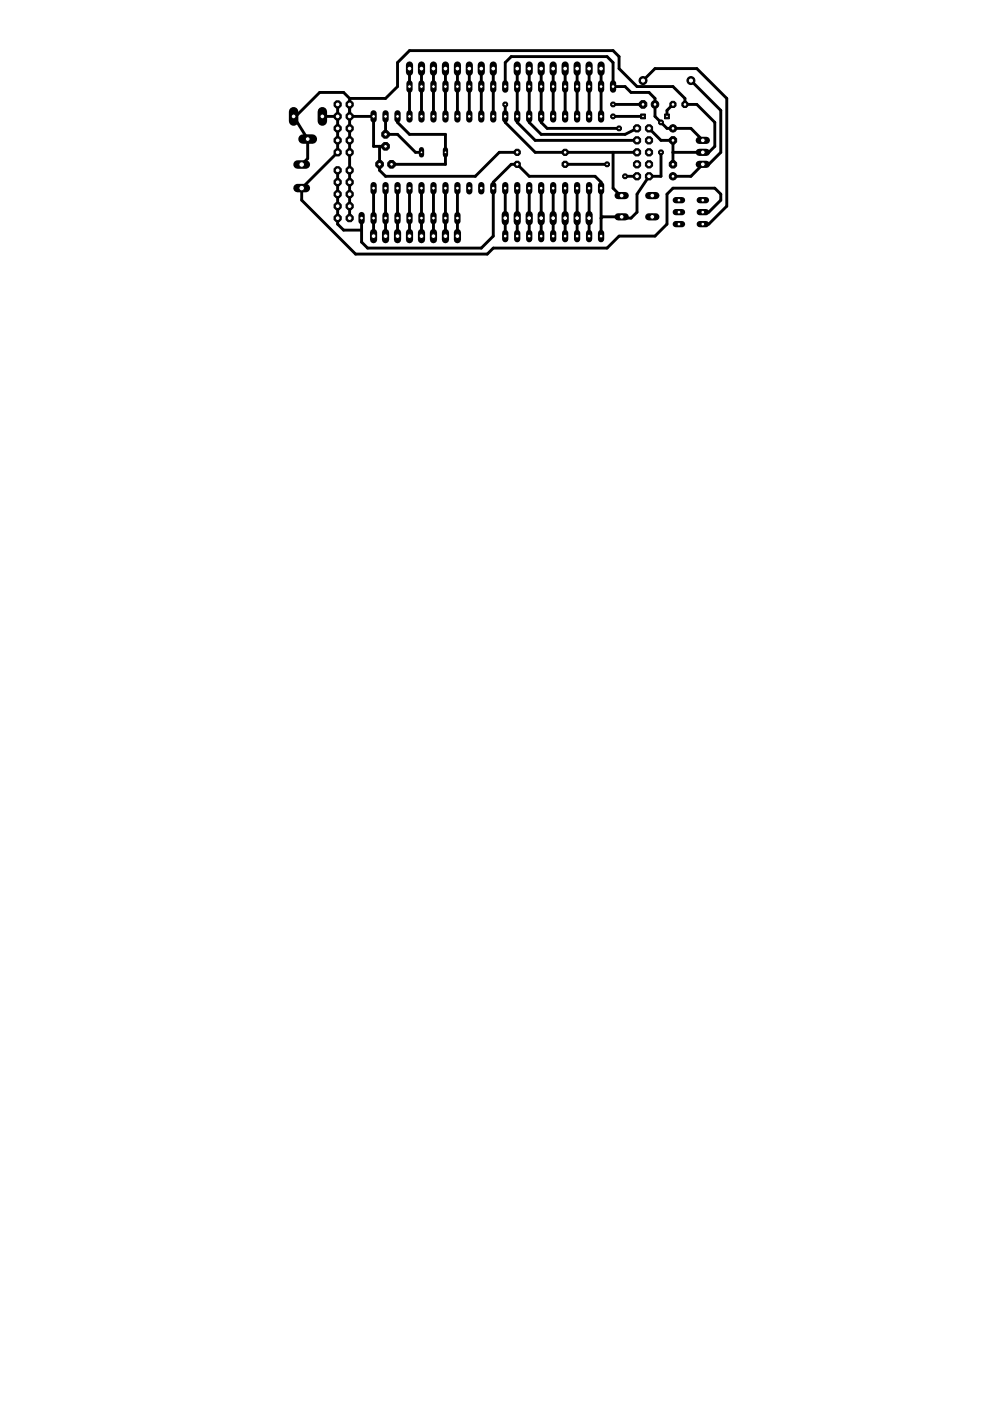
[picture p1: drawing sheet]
<svg xmlns="http://www.w3.org/2000/svg" width="210mm" height="297mm" viewBox="0 0 210 297" stroke-linecap="round" stroke-linejoin="round" font-family="sans-serif">
<g fill="none" stroke="#000" stroke-width=".61">
<path d="M86.8 14.5v10.2M89.4 14.5v10.2M91.9 14.5v10.2M94.4 14.5v10.2M97 14.5v10.2M99.5 14.5v10.2M102 14.5v10.2M104.6 14.5v10.2M107.1 18.4v-5.1l1.3-1.3h20.3l1.3 1.3v5.1h2.5l1.3 1.2h3.8l1.3 1.3v3.8l2.5 2.5h5.1l2.5 2.6M109.7 14.5v11.5l3.8 3.8h21.6M112.2 14.5v11.5l2.5 2.5h17.8l2.6-1.3M114.7 14.5v11.5l1.3 1.2h15.3"/>
<path d="M117.3 14.5v10.2M119.8 14.5v10.2M122.4 14.5v10.2M124.9 14.5v10.2M127.4 14.5v10.2M136.3 17.1l2.6-2.6h8.8l6.4 6.4v22.8l-3.8 3.8h-1.3M146.5 17.1l6.3 6.3v8.9l-2.5 2.5h-1.3l-2.5 2.6h-3.8M68.3 24.7h3.3M71.6 22.1v10.2l-7.6 7.6v2.5l11.4 11.5h27.9l1.3-1.3h24.1l2.6-2.5h7.6l2.5-2.6v-6.3l1.3-1.3h8.9l1.2 1.3v1.2l-2.5 2.6h-1.3M71.6 36.1v11.4l1.3 1.3h3.8M74.1 20.9h7.6l2.6-2.5v-5.1l2.5-2.6h43.2l1.3 1.3v2.5l3.8 3.9h7.6l2.5 2.5v1.2h2.5l3.9 3.9v5l-1.3 1.3h-7.6M74.1 24.7h5.1v6.3h2.5"/>
<path d="M74.1 20.9v25.3M74.1 20.9l-1.2-1.3h-5.1l-5.1 5.1h-.4l2.9 4.8v4.1l-1.2 1.3M79.2 39.9v10.2M80.5 31v5.1l1.2 1.3h19.1l5.1-5.1h3.8M81.7 24.7v3.8h2.6l3.8 3.8h1.3M81.7 39.9v10.2M84.3 24.7v1.3l2.5 2.5h7.6v6.3h-11.4M84.3 39.9v10.2M86.8 39.9v10.2M89.4 39.9v10.2M91.9 39.9v10.2M94.4 39.9v10.2"/>
<path d="M97 39.9v10.2M107.1 22.1v3.9l6.4 6.3h21.6M107.1 39.9v10.2M109.7 39.9v10.2M112.2 39.9v10.2M114.7 39.9v10.2M117.3 39.9v10.2M119.8 34.8h8.9M119.8 39.9v10.2M122.4 39.9v10.2M124.9 39.9v10.2M130 24.7h6.3"/>
<path d="M130 22.1h6.3M130 32.3v7.6l1.5 1.6h.3M132.5 37.4h2.6M137.6 27.2l2.5 2.6h2.6v5M140.1 32.3v5.1h-2.5l-2.5 3.8v3.8l-1.3 1.2h-2.5M142.7 22.1l-1.3 1.3v1.3M76.7 46.2v5.1l1.2 1.3h24.1l2.6-2.5v-11.5l3.8-3.8h1.3l2.5 2.6h14l1.2 1.2v11.5M127.4 46.2l.3-.2h4.1l-.3 .2"/>
</g>
<circle cx="81.7" cy="31" r=".87" fill="#000" stroke="#000" stroke-width=".21"/>
<circle cx="81.7" cy="31" r=".4" fill="#fff" stroke="#000" stroke-width=".21"/>
<circle cx="81.7" cy="28.5" r=".87" fill="#000" stroke="#000" stroke-width=".21"/>
<circle cx="81.7" cy="28.5" r=".4" fill="#fff" stroke="#000" stroke-width=".21"/>
<circle cx="80.5" cy="34.8" r=".87" fill="#000" stroke="#000" stroke-width=".21"/>
<circle cx="80.5" cy="34.8" r=".4" fill="#fff" stroke="#000" stroke-width=".21"/>
<circle cx="83" cy="34.8" r=".87" fill="#000" stroke="#000" stroke-width=".21"/>
<circle cx="83" cy="34.8" r=".4" fill="#fff" stroke="#000" stroke-width=".21"/>
<circle cx="142.7" cy="29.8" r=".85" fill="#000" stroke="#000" stroke-width=".21"/>
<circle cx="142.7" cy="29.8" r=".4" fill="#fff" stroke="#000" stroke-width=".21"/>
<circle cx="142.7" cy="27.2" r=".78" fill="#000" stroke="#000" stroke-width=".21"/>
<circle cx="142.7" cy="27.2" r=".4" fill="#fff" stroke="#000" stroke-width=".21"/>
<circle cx="142.7" cy="34.8" r=".85" fill="#000" stroke="#000" stroke-width=".21"/>
<circle cx="142.7" cy="34.8" r=".4" fill="#fff" stroke="#000" stroke-width=".21"/>
<circle cx="142.7" cy="37.4" r=".78" fill="#000" stroke="#000" stroke-width=".21"/>
<circle cx="142.7" cy="37.4" r=".4" fill="#fff" stroke="#000" stroke-width=".21"/>
<circle cx="136.3" cy="22.1" r=".87" fill="#000" stroke="#000" stroke-width=".21"/>
<circle cx="136.3" cy="22.1" r=".4" fill="#fff" stroke="#000" stroke-width=".21"/>
<circle cx="138.9" cy="22.1" r=".8" fill="#000" stroke="#000" stroke-width=".21"/>
<circle cx="138.9" cy="22.1" r=".4" fill="#fff" stroke="#000" stroke-width=".21"/>
<circle cx="136.3" cy="17.1" r=".85" fill="#000" stroke="#000" stroke-width=".21"/>
<circle cx="136.3" cy="17.1" r=".55" fill="#fff" stroke="#000" stroke-width=".21"/>
<circle cx="146.5" cy="17.1" r=".85" fill="#000" stroke="#000" stroke-width=".21"/>
<circle cx="146.5" cy="17.1" r=".55" fill="#fff" stroke="#000" stroke-width=".21"/>
<path d="M127.4 24v1.3" fill="none" stroke="#000" stroke-width="1.3"/>
<circle cx="127.4" cy="24.7" r=".4" fill="#fff" stroke="#000" stroke-width=".21"/>
<path d="M124.9 24v1.3" fill="none" stroke="#000" stroke-width="1.3"/>
<circle cx="124.9" cy="24.7" r=".4" fill="#fff" stroke="#000" stroke-width=".21"/>
<path d="M122.4 24v1.3" fill="none" stroke="#000" stroke-width="1.3"/>
<circle cx="122.4" cy="24.7" r=".4" fill="#fff" stroke="#000" stroke-width=".21"/>
<path d="M119.8 24v1.3" fill="none" stroke="#000" stroke-width="1.3"/>
<circle cx="119.8" cy="24.7" r=".4" fill="#fff" stroke="#000" stroke-width=".21"/>
<path d="M117.3 24v1.3" fill="none" stroke="#000" stroke-width="1.3"/>
<circle cx="117.3" cy="24.7" r=".4" fill="#fff" stroke="#000" stroke-width=".21"/>
<path d="M114.7 24v1.3" fill="none" stroke="#000" stroke-width="1.3"/>
<circle cx="114.7" cy="24.7" r=".4" fill="#fff" stroke="#000" stroke-width=".21"/>
<path d="M112.2 24v1.3" fill="none" stroke="#000" stroke-width="1.3"/>
<circle cx="112.2" cy="24.7" r=".4" fill="#fff" stroke="#000" stroke-width=".21"/>
<path d="M109.7 24v1.3" fill="none" stroke="#000" stroke-width="1.3"/>
<circle cx="109.7" cy="24.7" r=".4" fill="#fff" stroke="#000" stroke-width=".21"/>
<path d="M107.1 24v1.3" fill="none" stroke="#000" stroke-width="1.3"/>
<circle cx="107.1" cy="24.7" r=".4" fill="#fff" stroke="#000" stroke-width=".21"/>
<path d="M104.6 24v1.3" fill="none" stroke="#000" stroke-width="1.3"/>
<circle cx="104.6" cy="24.7" r=".4" fill="#fff" stroke="#000" stroke-width=".21"/>
<path d="M102 24v1.3" fill="none" stroke="#000" stroke-width="1.3"/>
<circle cx="102" cy="24.7" r=".4" fill="#fff" stroke="#000" stroke-width=".21"/>
<path d="M99.5 24v1.3" fill="none" stroke="#000" stroke-width="1.3"/>
<circle cx="99.5" cy="24.7" r=".4" fill="#fff" stroke="#000" stroke-width=".21"/>
<path d="M97 24v1.3" fill="none" stroke="#000" stroke-width="1.3"/>
<circle cx="97" cy="24.7" r=".4" fill="#fff" stroke="#000" stroke-width=".21"/>
<path d="M94.4 24v1.3" fill="none" stroke="#000" stroke-width="1.3"/>
<circle cx="94.4" cy="24.7" r=".4" fill="#fff" stroke="#000" stroke-width=".21"/>
<path d="M91.9 24v1.3" fill="none" stroke="#000" stroke-width="1.3"/>
<circle cx="91.9" cy="24.7" r=".4" fill="#fff" stroke="#000" stroke-width=".21"/>
<path d="M89.4 24v1.3" fill="none" stroke="#000" stroke-width="1.3"/>
<circle cx="89.4" cy="24.7" r=".4" fill="#fff" stroke="#000" stroke-width=".21"/>
<path d="M86.8 24v1.3" fill="none" stroke="#000" stroke-width="1.3"/>
<circle cx="86.8" cy="24.7" r=".4" fill="#fff" stroke="#000" stroke-width=".21"/>
<path d="M84.3 24v1.3" fill="none" stroke="#000" stroke-width="1.3"/>
<circle cx="84.3" cy="24.7" r=".4" fill="#fff" stroke="#000" stroke-width=".21"/>
<path d="M81.7 24v1.3" fill="none" stroke="#000" stroke-width="1.3"/>
<circle cx="81.7" cy="24.7" r=".4" fill="#fff" stroke="#000" stroke-width=".21"/>
<path d="M79.2 24v1.3" fill="none" stroke="#000" stroke-width="1.3"/>
<circle cx="79.2" cy="24.7" r=".4" fill="#fff" stroke="#000" stroke-width=".21"/>
<path d="M79.2 39.2v1.4" fill="none" stroke="#000" stroke-width="1.3"/>
<circle cx="79.2" cy="39.9" r=".4" fill="#fff" stroke="#000" stroke-width=".21"/>
<path d="M81.7 39.2v1.4" fill="none" stroke="#000" stroke-width="1.3"/>
<circle cx="81.7" cy="39.9" r=".4" fill="#fff" stroke="#000" stroke-width=".21"/>
<path d="M84.3 39.2v1.4" fill="none" stroke="#000" stroke-width="1.3"/>
<circle cx="84.3" cy="39.9" r=".4" fill="#fff" stroke="#000" stroke-width=".21"/>
<path d="M86.8 39.2v1.4" fill="none" stroke="#000" stroke-width="1.3"/>
<circle cx="86.8" cy="39.9" r=".4" fill="#fff" stroke="#000" stroke-width=".21"/>
<path d="M89.4 39.2v1.4" fill="none" stroke="#000" stroke-width="1.3"/>
<circle cx="89.4" cy="39.9" r=".4" fill="#fff" stroke="#000" stroke-width=".21"/>
<path d="M91.9 39.2v1.4" fill="none" stroke="#000" stroke-width="1.3"/>
<circle cx="91.9" cy="39.9" r=".4" fill="#fff" stroke="#000" stroke-width=".21"/>
<path d="M94.4 39.2v1.4" fill="none" stroke="#000" stroke-width="1.3"/>
<circle cx="94.4" cy="39.9" r=".4" fill="#fff" stroke="#000" stroke-width=".21"/>
<path d="M97 39.2v1.4" fill="none" stroke="#000" stroke-width="1.3"/>
<circle cx="97" cy="39.9" r=".4" fill="#fff" stroke="#000" stroke-width=".21"/>
<path d="M99.5 39.2v1.4" fill="none" stroke="#000" stroke-width="1.3"/>
<circle cx="99.5" cy="39.9" r=".4" fill="#fff" stroke="#000" stroke-width=".21"/>
<path d="M102 39.2v1.4" fill="none" stroke="#000" stroke-width="1.3"/>
<circle cx="102" cy="39.9" r=".4" fill="#fff" stroke="#000" stroke-width=".21"/>
<path d="M104.6 39.2v1.4" fill="none" stroke="#000" stroke-width="1.3"/>
<circle cx="104.6" cy="39.9" r=".4" fill="#fff" stroke="#000" stroke-width=".21"/>
<path d="M107.1 39.2v1.4" fill="none" stroke="#000" stroke-width="1.3"/>
<circle cx="107.1" cy="39.9" r=".4" fill="#fff" stroke="#000" stroke-width=".21"/>
<path d="M109.7 39.2v1.4" fill="none" stroke="#000" stroke-width="1.3"/>
<circle cx="109.7" cy="39.9" r=".4" fill="#fff" stroke="#000" stroke-width=".21"/>
<path d="M112.2 39.2v1.4" fill="none" stroke="#000" stroke-width="1.3"/>
<circle cx="112.2" cy="39.9" r=".4" fill="#fff" stroke="#000" stroke-width=".21"/>
<path d="M114.7 39.2v1.4" fill="none" stroke="#000" stroke-width="1.3"/>
<circle cx="114.7" cy="39.9" r=".4" fill="#fff" stroke="#000" stroke-width=".21"/>
<path d="M117.3 39.2v1.4" fill="none" stroke="#000" stroke-width="1.3"/>
<circle cx="117.3" cy="39.9" r=".4" fill="#fff" stroke="#000" stroke-width=".21"/>
<path d="M119.8 39.2v1.4" fill="none" stroke="#000" stroke-width="1.3"/>
<circle cx="119.8" cy="39.9" r=".4" fill="#fff" stroke="#000" stroke-width=".21"/>
<path d="M122.4 39.2v1.4" fill="none" stroke="#000" stroke-width="1.3"/>
<circle cx="122.4" cy="39.9" r=".4" fill="#fff" stroke="#000" stroke-width=".21"/>
<path d="M124.9 39.2v1.4" fill="none" stroke="#000" stroke-width="1.3"/>
<circle cx="124.9" cy="39.9" r=".4" fill="#fff" stroke="#000" stroke-width=".21"/>
<path d="M127.4 39.2v1.4" fill="none" stroke="#000" stroke-width="1.3"/>
<circle cx="127.4" cy="39.9" r=".4" fill="#fff" stroke="#000" stroke-width=".21"/>
<path d="M148.3 34.8h1.5" fill="none" stroke="#000" stroke-width="1.5"/>
<circle cx="149" cy="34.8" r=".51" fill="#fff" stroke="#000" stroke-width=".21"/>
<path d="M148.3 32.3h1.5" fill="none" stroke="#000" stroke-width="1.5"/>
<circle cx="149" cy="32.3" r=".51" fill="#fff" stroke="#000" stroke-width=".21"/>
<path d="M148.3 29.8h1.5" fill="none" stroke="#000" stroke-width="1.5"/>
<circle cx="149" cy="29.8" r=".51" fill="#fff" stroke="#000" stroke-width=".21"/>
<path d="M68.3 23.7v2" fill="none" stroke="#000" stroke-width="2"/>
<circle cx="68.3" cy="24.7" r=".51" fill="#fff" stroke="#000" stroke-width=".21"/>
<path d="M62.3 23.7v2" fill="none" stroke="#000" stroke-width="2"/>
<circle cx="62.3" cy="24.7" r=".51" fill="#fff" stroke="#000" stroke-width=".21"/>
<path d="M64.2 29.5h2" fill="none" stroke="#000" stroke-width="2"/>
<circle cx="65.2" cy="29.5" r=".51" fill="#fff" stroke="#000" stroke-width=".21"/>
<circle cx="137.6" cy="37.4" r=".83" fill="#000" stroke="#000" stroke-width=".21"/>
<circle cx="137.6" cy="37.4" r=".51" fill="#fff" stroke="#000" stroke-width=".21"/>
<circle cx="135.1" cy="37.4" r=".83" fill="#000" stroke="#000" stroke-width=".21"/>
<circle cx="135.1" cy="37.4" r=".51" fill="#fff" stroke="#000" stroke-width=".21"/>
<circle cx="137.6" cy="34.8" r=".83" fill="#000" stroke="#000" stroke-width=".21"/>
<circle cx="137.6" cy="34.8" r=".51" fill="#fff" stroke="#000" stroke-width=".21"/>
<circle cx="135.1" cy="34.8" r=".83" fill="#000" stroke="#000" stroke-width=".21"/>
<circle cx="135.1" cy="34.8" r=".51" fill="#fff" stroke="#000" stroke-width=".21"/>
<circle cx="137.6" cy="32.3" r=".83" fill="#000" stroke="#000" stroke-width=".21"/>
<circle cx="137.6" cy="32.3" r=".51" fill="#fff" stroke="#000" stroke-width=".21"/>
<circle cx="135.1" cy="32.3" r=".83" fill="#000" stroke="#000" stroke-width=".21"/>
<circle cx="135.1" cy="32.3" r=".51" fill="#fff" stroke="#000" stroke-width=".21"/>
<circle cx="137.6" cy="29.8" r=".83" fill="#000" stroke="#000" stroke-width=".21"/>
<circle cx="137.6" cy="29.8" r=".51" fill="#fff" stroke="#000" stroke-width=".21"/>
<circle cx="135.1" cy="29.8" r=".83" fill="#000" stroke="#000" stroke-width=".21"/>
<circle cx="135.1" cy="29.8" r=".51" fill="#fff" stroke="#000" stroke-width=".21"/>
<circle cx="137.6" cy="27.2" r=".83" fill="#000" stroke="#000" stroke-width=".21"/>
<circle cx="137.6" cy="27.2" r=".51" fill="#fff" stroke="#000" stroke-width=".21"/>
<circle cx="135.1" cy="27.2" r=".83" fill="#000" stroke="#000" stroke-width=".21"/>
<circle cx="135.1" cy="27.2" r=".51" fill="#fff" stroke="#000" stroke-width=".21"/>
<circle cx="74.1" cy="32.3" r=".83" fill="#000" stroke="#000" stroke-width=".21"/>
<circle cx="74.1" cy="32.3" r=".51" fill="#fff" stroke="#000" stroke-width=".21"/>
<circle cx="74.1" cy="29.8" r=".83" fill="#000" stroke="#000" stroke-width=".21"/>
<circle cx="74.1" cy="29.8" r=".51" fill="#fff" stroke="#000" stroke-width=".21"/>
<circle cx="74.1" cy="27.2" r=".83" fill="#000" stroke="#000" stroke-width=".21"/>
<circle cx="74.1" cy="27.2" r=".51" fill="#fff" stroke="#000" stroke-width=".21"/>
<circle cx="74.1" cy="24.7" r=".83" fill="#000" stroke="#000" stroke-width=".21"/>
<circle cx="74.1" cy="24.7" r=".51" fill="#fff" stroke="#000" stroke-width=".21"/>
<circle cx="74.1" cy="22.1" r=".83" fill="#000" stroke="#000" stroke-width=".21"/>
<circle cx="74.1" cy="22.1" r=".51" fill="#fff" stroke="#000" stroke-width=".21"/>
<circle cx="71.6" cy="32.3" r=".83" fill="#000" stroke="#000" stroke-width=".21"/>
<circle cx="71.6" cy="32.3" r=".51" fill="#fff" stroke="#000" stroke-width=".21"/>
<circle cx="71.6" cy="29.8" r=".83" fill="#000" stroke="#000" stroke-width=".21"/>
<circle cx="71.6" cy="29.8" r=".51" fill="#fff" stroke="#000" stroke-width=".21"/>
<circle cx="71.6" cy="27.2" r=".83" fill="#000" stroke="#000" stroke-width=".21"/>
<circle cx="71.6" cy="27.2" r=".51" fill="#fff" stroke="#000" stroke-width=".21"/>
<circle cx="71.6" cy="24.7" r=".83" fill="#000" stroke="#000" stroke-width=".21"/>
<circle cx="71.6" cy="24.7" r=".51" fill="#fff" stroke="#000" stroke-width=".21"/>
<circle cx="71.6" cy="22.1" r=".83" fill="#000" stroke="#000" stroke-width=".21"/>
<circle cx="71.6" cy="22.1" r=".51" fill="#fff" stroke="#000" stroke-width=".21"/>
<circle cx="142.7" cy="22.1" r=".71" fill="#000" stroke="#000" stroke-width=".21"/>
<circle cx="142.7" cy="22.1" r=".4" fill="#fff" stroke="#000" stroke-width=".21"/>
<circle cx="145.2" cy="22.1" r=".71" fill="#000" stroke="#000" stroke-width=".21"/>
<circle cx="145.2" cy="22.1" r=".4" fill="#fff" stroke="#000" stroke-width=".21"/>
<path d="M124.9 45.5v1.5" fill="none" stroke="#000" stroke-width="1.5"/>
<circle cx="124.9" cy="46.2" r=".51" fill="#fff" stroke="#000" stroke-width=".21"/>
<path d="M122.4 45.5v1.5" fill="none" stroke="#000" stroke-width="1.5"/>
<circle cx="122.4" cy="46.2" r=".51" fill="#fff" stroke="#000" stroke-width=".21"/>
<path d="M119.8 45.5v1.5" fill="none" stroke="#000" stroke-width="1.5"/>
<circle cx="119.8" cy="46.2" r=".51" fill="#fff" stroke="#000" stroke-width=".21"/>
<path d="M117.3 45.5v1.5" fill="none" stroke="#000" stroke-width="1.5"/>
<circle cx="117.3" cy="46.2" r=".51" fill="#fff" stroke="#000" stroke-width=".21"/>
<path d="M114.7 45.5v1.5" fill="none" stroke="#000" stroke-width="1.5"/>
<circle cx="114.7" cy="46.2" r=".51" fill="#fff" stroke="#000" stroke-width=".21"/>
<path d="M112.2 45.5v1.5" fill="none" stroke="#000" stroke-width="1.5"/>
<circle cx="112.2" cy="46.2" r=".51" fill="#fff" stroke="#000" stroke-width=".21"/>
<path d="M109.7 45.5v1.5" fill="none" stroke="#000" stroke-width="1.5"/>
<circle cx="109.7" cy="46.2" r=".51" fill="#fff" stroke="#000" stroke-width=".21"/>
<path d="M107.1 45.5v1.5" fill="none" stroke="#000" stroke-width="1.5"/>
<circle cx="107.1" cy="46.2" r=".51" fill="#fff" stroke="#000" stroke-width=".21"/>
<path d="M109.7 13.8v1.5" fill="none" stroke="#000" stroke-width="1.5"/>
<circle cx="109.7" cy="14.5" r=".51" fill="#fff" stroke="#000" stroke-width=".21"/>
<path d="M112.2 13.8v1.5" fill="none" stroke="#000" stroke-width="1.5"/>
<circle cx="112.2" cy="14.5" r=".51" fill="#fff" stroke="#000" stroke-width=".21"/>
<path d="M114.7 13.8v1.5" fill="none" stroke="#000" stroke-width="1.5"/>
<circle cx="114.7" cy="14.5" r=".51" fill="#fff" stroke="#000" stroke-width=".21"/>
<path d="M117.3 13.8v1.5" fill="none" stroke="#000" stroke-width="1.5"/>
<circle cx="117.3" cy="14.5" r=".51" fill="#fff" stroke="#000" stroke-width=".21"/>
<path d="M119.8 13.8v1.5" fill="none" stroke="#000" stroke-width="1.5"/>
<circle cx="119.8" cy="14.5" r=".51" fill="#fff" stroke="#000" stroke-width=".21"/>
<path d="M122.4 13.8v1.5" fill="none" stroke="#000" stroke-width="1.5"/>
<circle cx="122.4" cy="14.5" r=".51" fill="#fff" stroke="#000" stroke-width=".21"/>
<path d="M124.9 13.8v1.5" fill="none" stroke="#000" stroke-width="1.5"/>
<circle cx="124.9" cy="14.5" r=".51" fill="#fff" stroke="#000" stroke-width=".21"/>
<path d="M127.4 13.8v1.5" fill="none" stroke="#000" stroke-width="1.5"/>
<circle cx="127.4" cy="14.5" r=".51" fill="#fff" stroke="#000" stroke-width=".21"/>
<path d="M79.2 49.3v1.5" fill="none" stroke="#000" stroke-width="1.5"/>
<circle cx="79.2" cy="50.1" r=".51" fill="#fff" stroke="#000" stroke-width=".21"/>
<path d="M81.7 49.3v1.5" fill="none" stroke="#000" stroke-width="1.5"/>
<circle cx="81.7" cy="50.1" r=".51" fill="#fff" stroke="#000" stroke-width=".21"/>
<path d="M84.3 49.3v1.5" fill="none" stroke="#000" stroke-width="1.5"/>
<circle cx="84.3" cy="50.1" r=".51" fill="#fff" stroke="#000" stroke-width=".21"/>
<path d="M86.8 49.3v1.5" fill="none" stroke="#000" stroke-width="1.5"/>
<circle cx="86.8" cy="50.1" r=".51" fill="#fff" stroke="#000" stroke-width=".21"/>
<path d="M89.4 49.3v1.5" fill="none" stroke="#000" stroke-width="1.5"/>
<circle cx="89.4" cy="50.1" r=".51" fill="#fff" stroke="#000" stroke-width=".21"/>
<path d="M91.9 49.3v1.5" fill="none" stroke="#000" stroke-width="1.5"/>
<circle cx="91.9" cy="50.1" r=".51" fill="#fff" stroke="#000" stroke-width=".21"/>
<path d="M94.4 49.3v1.5" fill="none" stroke="#000" stroke-width="1.5"/>
<circle cx="94.4" cy="50.1" r=".51" fill="#fff" stroke="#000" stroke-width=".21"/>
<path d="M97 49.3v1.5" fill="none" stroke="#000" stroke-width="1.5"/>
<circle cx="97" cy="50.1" r=".51" fill="#fff" stroke="#000" stroke-width=".21"/>
<path d="M86.8 13.8v1.5" fill="none" stroke="#000" stroke-width="1.5"/>
<circle cx="86.8" cy="14.5" r=".51" fill="#fff" stroke="#000" stroke-width=".21"/>
<path d="M89.4 13.8v1.5" fill="none" stroke="#000" stroke-width="1.5"/>
<circle cx="89.4" cy="14.5" r=".51" fill="#fff" stroke="#000" stroke-width=".21"/>
<path d="M91.9 13.8v1.5" fill="none" stroke="#000" stroke-width="1.5"/>
<circle cx="91.9" cy="14.5" r=".51" fill="#fff" stroke="#000" stroke-width=".21"/>
<path d="M94.4 13.8v1.5" fill="none" stroke="#000" stroke-width="1.5"/>
<circle cx="94.4" cy="14.5" r=".51" fill="#fff" stroke="#000" stroke-width=".21"/>
<path d="M97 13.8v1.5" fill="none" stroke="#000" stroke-width="1.5"/>
<circle cx="97" cy="14.5" r=".51" fill="#fff" stroke="#000" stroke-width=".21"/>
<path d="M99.5 13.8v1.5" fill="none" stroke="#000" stroke-width="1.5"/>
<circle cx="99.5" cy="14.5" r=".51" fill="#fff" stroke="#000" stroke-width=".21"/>
<path d="M102 13.8v1.5" fill="none" stroke="#000" stroke-width="1.5"/>
<circle cx="102" cy="14.5" r=".51" fill="#fff" stroke="#000" stroke-width=".21"/>
<path d="M104.6 13.8v1.5" fill="none" stroke="#000" stroke-width="1.5"/>
<circle cx="104.6" cy="14.5" r=".51" fill="#fff" stroke="#000" stroke-width=".21"/>
<path d="M94.4 31.7v1.2" fill="none" stroke="#000" stroke-width="1.1"/>
<circle cx="94.4" cy="32.3" r=".3" fill="#fff" stroke="#000" stroke-width=".21"/>
<path d="M89.4 31.7v1.2" fill="none" stroke="#000" stroke-width="1.1"/>
<circle cx="89.4" cy="32.3" r=".3" fill="#fff" stroke="#000" stroke-width=".21"/>
<circle cx="109.7" cy="32.3" r=".71" fill="#000" stroke="#000" stroke-width=".21"/>
<circle cx="109.7" cy="32.3" r=".4" fill="#fff" stroke="#000" stroke-width=".21"/>
<circle cx="119.8" cy="32.3" r=".71" fill="#000" stroke="#000" stroke-width=".21"/>
<circle cx="119.8" cy="32.3" r=".4" fill="#fff" stroke="#000" stroke-width=".21"/>
<circle cx="109.7" cy="34.8" r=".71" fill="#000" stroke="#000" stroke-width=".21"/>
<circle cx="109.7" cy="34.8" r=".4" fill="#fff" stroke="#000" stroke-width=".21"/>
<circle cx="119.8" cy="34.8" r=".71" fill="#000" stroke="#000" stroke-width=".21"/>
<circle cx="119.8" cy="34.8" r=".4" fill="#fff" stroke="#000" stroke-width=".21"/>
<path d="M127.4 49.4v1.3" fill="none" stroke="#000" stroke-width="1.3"/>
<circle cx="127.4" cy="50.1" r=".4" fill="#fff" stroke="#000" stroke-width=".21"/>
<path d="M124.9 49.4v1.3" fill="none" stroke="#000" stroke-width="1.3"/>
<circle cx="124.9" cy="50.1" r=".4" fill="#fff" stroke="#000" stroke-width=".21"/>
<path d="M122.4 49.4v1.3" fill="none" stroke="#000" stroke-width="1.3"/>
<circle cx="122.4" cy="50.1" r=".4" fill="#fff" stroke="#000" stroke-width=".21"/>
<path d="M119.8 49.4v1.3" fill="none" stroke="#000" stroke-width="1.3"/>
<circle cx="119.8" cy="50.1" r=".4" fill="#fff" stroke="#000" stroke-width=".21"/>
<path d="M117.3 49.4v1.3" fill="none" stroke="#000" stroke-width="1.3"/>
<circle cx="117.3" cy="50.1" r=".4" fill="#fff" stroke="#000" stroke-width=".21"/>
<path d="M114.7 49.4v1.3" fill="none" stroke="#000" stroke-width="1.3"/>
<circle cx="114.7" cy="50.1" r=".4" fill="#fff" stroke="#000" stroke-width=".21"/>
<path d="M112.2 49.4v1.3" fill="none" stroke="#000" stroke-width="1.3"/>
<circle cx="112.2" cy="50.1" r=".4" fill="#fff" stroke="#000" stroke-width=".21"/>
<path d="M109.7 49.4v1.3" fill="none" stroke="#000" stroke-width="1.3"/>
<circle cx="109.7" cy="50.1" r=".4" fill="#fff" stroke="#000" stroke-width=".21"/>
<path d="M107.1 49.4v1.3" fill="none" stroke="#000" stroke-width="1.3"/>
<circle cx="107.1" cy="50.1" r=".4" fill="#fff" stroke="#000" stroke-width=".21"/>
<path d="M130 17.7v1.3" fill="none" stroke="#000" stroke-width="1.3"/>
<circle cx="130" cy="18.4" r=".4" fill="#fff" stroke="#000" stroke-width=".21"/>
<path d="M127.4 17.7v1.3" fill="none" stroke="#000" stroke-width="1.3"/>
<circle cx="127.4" cy="18.4" r=".4" fill="#fff" stroke="#000" stroke-width=".21"/>
<path d="M124.9 17.7v1.3" fill="none" stroke="#000" stroke-width="1.3"/>
<circle cx="124.9" cy="18.4" r=".4" fill="#fff" stroke="#000" stroke-width=".21"/>
<path d="M122.4 17.7v1.3" fill="none" stroke="#000" stroke-width="1.3"/>
<circle cx="122.4" cy="18.4" r=".4" fill="#fff" stroke="#000" stroke-width=".21"/>
<path d="M119.8 17.7v1.3" fill="none" stroke="#000" stroke-width="1.3"/>
<circle cx="119.8" cy="18.4" r=".4" fill="#fff" stroke="#000" stroke-width=".21"/>
<path d="M117.3 17.7v1.3" fill="none" stroke="#000" stroke-width="1.3"/>
<circle cx="117.3" cy="18.4" r=".4" fill="#fff" stroke="#000" stroke-width=".21"/>
<path d="M114.7 17.7v1.3" fill="none" stroke="#000" stroke-width="1.3"/>
<circle cx="114.7" cy="18.4" r=".4" fill="#fff" stroke="#000" stroke-width=".21"/>
<path d="M112.2 17.7v1.3" fill="none" stroke="#000" stroke-width="1.3"/>
<circle cx="112.2" cy="18.4" r=".4" fill="#fff" stroke="#000" stroke-width=".21"/>
<path d="M109.7 17.7v1.3" fill="none" stroke="#000" stroke-width="1.3"/>
<circle cx="109.7" cy="18.4" r=".4" fill="#fff" stroke="#000" stroke-width=".21"/>
<path d="M76.7 45.6v1.3" fill="none" stroke="#000" stroke-width="1.3"/>
<circle cx="76.7" cy="46.2" r=".4" fill="#fff" stroke="#000" stroke-width=".21"/>
<path d="M79.2 45.6v1.3" fill="none" stroke="#000" stroke-width="1.3"/>
<circle cx="79.2" cy="46.2" r=".4" fill="#fff" stroke="#000" stroke-width=".21"/>
<path d="M81.7 45.6v1.3" fill="none" stroke="#000" stroke-width="1.3"/>
<circle cx="81.7" cy="46.2" r=".4" fill="#fff" stroke="#000" stroke-width=".21"/>
<path d="M84.3 45.6v1.3" fill="none" stroke="#000" stroke-width="1.3"/>
<circle cx="84.3" cy="46.2" r=".4" fill="#fff" stroke="#000" stroke-width=".21"/>
<path d="M86.8 45.6v1.3" fill="none" stroke="#000" stroke-width="1.3"/>
<circle cx="86.8" cy="46.2" r=".4" fill="#fff" stroke="#000" stroke-width=".21"/>
<path d="M89.4 45.6v1.3" fill="none" stroke="#000" stroke-width="1.3"/>
<circle cx="89.4" cy="46.2" r=".4" fill="#fff" stroke="#000" stroke-width=".21"/>
<path d="M91.9 45.6v1.3" fill="none" stroke="#000" stroke-width="1.3"/>
<circle cx="91.9" cy="46.2" r=".4" fill="#fff" stroke="#000" stroke-width=".21"/>
<path d="M94.4 45.6v1.3" fill="none" stroke="#000" stroke-width="1.3"/>
<circle cx="94.4" cy="46.2" r=".4" fill="#fff" stroke="#000" stroke-width=".21"/>
<path d="M97 45.6v1.3" fill="none" stroke="#000" stroke-width="1.3"/>
<circle cx="97" cy="46.2" r=".4" fill="#fff" stroke="#000" stroke-width=".21"/>
<path d="M107.1 17.7v1.3" fill="none" stroke="#000" stroke-width="1.3"/>
<circle cx="107.1" cy="18.4" r=".4" fill="#fff" stroke="#000" stroke-width=".21"/>
<path d="M104.6 17.7v1.3" fill="none" stroke="#000" stroke-width="1.3"/>
<circle cx="104.6" cy="18.4" r=".4" fill="#fff" stroke="#000" stroke-width=".21"/>
<path d="M102 17.7v1.3" fill="none" stroke="#000" stroke-width="1.3"/>
<circle cx="102" cy="18.4" r=".4" fill="#fff" stroke="#000" stroke-width=".21"/>
<path d="M99.5 17.7v1.3" fill="none" stroke="#000" stroke-width="1.3"/>
<circle cx="99.5" cy="18.4" r=".4" fill="#fff" stroke="#000" stroke-width=".21"/>
<path d="M97 17.7v1.3" fill="none" stroke="#000" stroke-width="1.3"/>
<circle cx="97" cy="18.4" r=".4" fill="#fff" stroke="#000" stroke-width=".21"/>
<path d="M94.4 17.7v1.3" fill="none" stroke="#000" stroke-width="1.3"/>
<circle cx="94.4" cy="18.4" r=".4" fill="#fff" stroke="#000" stroke-width=".21"/>
<path d="M91.9 17.7v1.3" fill="none" stroke="#000" stroke-width="1.3"/>
<circle cx="91.9" cy="18.4" r=".4" fill="#fff" stroke="#000" stroke-width=".21"/>
<path d="M89.4 17.7v1.3" fill="none" stroke="#000" stroke-width="1.3"/>
<circle cx="89.4" cy="18.4" r=".4" fill="#fff" stroke="#000" stroke-width=".21"/>
<path d="M86.8 17.7v1.3" fill="none" stroke="#000" stroke-width="1.3"/>
<circle cx="86.8" cy="18.4" r=".4" fill="#fff" stroke="#000" stroke-width=".21"/>
<path d="M143.3 45h1.3" fill="none" stroke="#000" stroke-width="1.3"/>
<circle cx="144" cy="45" r=".4" fill="#fff" stroke="#000" stroke-width=".21"/>
<path d="M143.3 47.5h1.3" fill="none" stroke="#000" stroke-width="1.3"/>
<circle cx="144" cy="47.5" r=".4" fill="#fff" stroke="#000" stroke-width=".21"/>
<path d="M143.3 42.4h1.3" fill="none" stroke="#000" stroke-width="1.3"/>
<circle cx="144" cy="42.4" r=".4" fill="#fff" stroke="#000" stroke-width=".21"/>
<path d="M148.4 47.5h1.3" fill="none" stroke="#000" stroke-width="1.3"/>
<circle cx="149" cy="47.5" r=".4" fill="#fff" stroke="#000" stroke-width=".21"/>
<path d="M148.4 45h1.3" fill="none" stroke="#000" stroke-width="1.3"/>
<circle cx="149" cy="45" r=".4" fill="#fff" stroke="#000" stroke-width=".21"/>
<path d="M148.4 42.4h1.3" fill="none" stroke="#000" stroke-width="1.3"/>
<circle cx="149" cy="42.4" r=".4" fill="#fff" stroke="#000" stroke-width=".21"/>
<circle cx="74.1" cy="46.2" r=".83" fill="#000" stroke="#000" stroke-width=".21"/>
<circle cx="74.1" cy="46.2" r=".51" fill="#fff" stroke="#000" stroke-width=".21"/>
<circle cx="74.1" cy="43.7" r=".83" fill="#000" stroke="#000" stroke-width=".21"/>
<circle cx="74.1" cy="43.7" r=".51" fill="#fff" stroke="#000" stroke-width=".21"/>
<circle cx="74.1" cy="41.2" r=".83" fill="#000" stroke="#000" stroke-width=".21"/>
<circle cx="74.1" cy="41.2" r=".51" fill="#fff" stroke="#000" stroke-width=".21"/>
<circle cx="74.1" cy="38.6" r=".83" fill="#000" stroke="#000" stroke-width=".21"/>
<circle cx="74.1" cy="38.6" r=".51" fill="#fff" stroke="#000" stroke-width=".21"/>
<circle cx="74.1" cy="36.1" r=".83" fill="#000" stroke="#000" stroke-width=".21"/>
<circle cx="74.1" cy="36.1" r=".51" fill="#fff" stroke="#000" stroke-width=".21"/>
<circle cx="71.6" cy="46.2" r=".83" fill="#000" stroke="#000" stroke-width=".21"/>
<circle cx="71.6" cy="46.2" r=".51" fill="#fff" stroke="#000" stroke-width=".21"/>
<circle cx="71.6" cy="43.7" r=".83" fill="#000" stroke="#000" stroke-width=".21"/>
<circle cx="71.6" cy="43.7" r=".51" fill="#fff" stroke="#000" stroke-width=".21"/>
<circle cx="71.6" cy="41.2" r=".83" fill="#000" stroke="#000" stroke-width=".21"/>
<circle cx="71.6" cy="41.2" r=".51" fill="#fff" stroke="#000" stroke-width=".21"/>
<circle cx="71.6" cy="38.6" r=".83" fill="#000" stroke="#000" stroke-width=".21"/>
<circle cx="71.6" cy="38.6" r=".51" fill="#fff" stroke="#000" stroke-width=".21"/>
<circle cx="71.6" cy="36.1" r=".83" fill="#000" stroke="#000" stroke-width=".21"/>
<circle cx="71.6" cy="36.1" r=".51" fill="#fff" stroke="#000" stroke-width=".21"/>
<path d="M63.1 34.9h1.8" fill="none" stroke="#000" stroke-width="1.8"/>
<circle cx="64" cy="34.9" r=".59" fill="#fff" stroke="#000" stroke-width=".21"/>
<path d="M63.1 39.9h1.8" fill="none" stroke="#000" stroke-width="1.8"/>
<circle cx="64" cy="39.9" r=".59" fill="#fff" stroke="#000" stroke-width=".21"/>
<path d="M137.5 46h1.6" fill="none" stroke="#000" stroke-width="1.5"/>
<circle cx="138.3" cy="46" r=".51" fill="#fff" stroke="#000" stroke-width=".21"/>
<path d="M137.5 41.5h1.6" fill="none" stroke="#000" stroke-width="1.5"/>
<circle cx="138.3" cy="41.5" r=".51" fill="#fff" stroke="#000" stroke-width=".21"/>
<path d="M131 46h1.6" fill="none" stroke="#000" stroke-width="1.5"/>
<circle cx="131.8" cy="46" r=".51" fill="#fff" stroke="#000" stroke-width=".21"/>
<path d="M131 41.5h1.6" fill="none" stroke="#000" stroke-width="1.5"/>
<circle cx="131.8" cy="41.5" r=".51" fill="#fff" stroke="#000" stroke-width=".21"/>
<circle cx="140.1" cy="32.3" r=".55" fill="#000" stroke="#000" stroke-width=".21"/>
<circle cx="140.1" cy="32.3" r=".3" fill="#fff" stroke="#000" stroke-width=".21"/>
<circle cx="140.1" cy="26" r=".55" fill="#000" stroke="#000" stroke-width=".21"/>
<circle cx="140.1" cy="26" r=".3" fill="#fff" stroke="#000" stroke-width=".21"/>
<circle cx="130" cy="22.1" r=".55" fill="#000" stroke="#000" stroke-width=".21"/>
<circle cx="130" cy="22.1" r=".3" fill="#fff" stroke="#000" stroke-width=".21"/>
<circle cx="107.1" cy="22.1" r=".55" fill="#000" stroke="#000" stroke-width=".21"/>
<circle cx="107.1" cy="22.1" r=".3" fill="#fff" stroke="#000" stroke-width=".21"/>
<circle cx="128.7" cy="34.8" r=".55" fill="#000" stroke="#000" stroke-width=".21"/>
<circle cx="128.7" cy="34.8" r=".3" fill="#fff" stroke="#000" stroke-width=".21"/>
<circle cx="130" cy="24.7" r=".55" fill="#000" stroke="#000" stroke-width=".21"/>
<circle cx="130" cy="24.7" r=".3" fill="#fff" stroke="#000" stroke-width=".21"/>
<path d="M135.8 24.2h1v1h-1z" fill="#000" stroke="#000" stroke-width=".21"/>
<circle cx="136.3" cy="24.7" r=".3" fill="#fff" stroke="#000" stroke-width=".21"/>
<path d="M140.9 24.2h1v1h-1z" fill="#000" stroke="#000" stroke-width=".21"/>
<circle cx="141.4" cy="24.7" r=".3" fill="#fff" stroke="#000" stroke-width=".21"/>
<circle cx="131.3" cy="27.2" r=".55" fill="#000" stroke="#000" stroke-width=".21"/>
<circle cx="131.3" cy="27.2" r=".3" fill="#fff" stroke="#000" stroke-width=".21"/>
<circle cx="132.5" cy="37.4" r=".55" fill="#000" stroke="#000" stroke-width=".21"/>
<circle cx="132.5" cy="37.4" r=".3" fill="#fff" stroke="#000" stroke-width=".21"/>
</svg>
